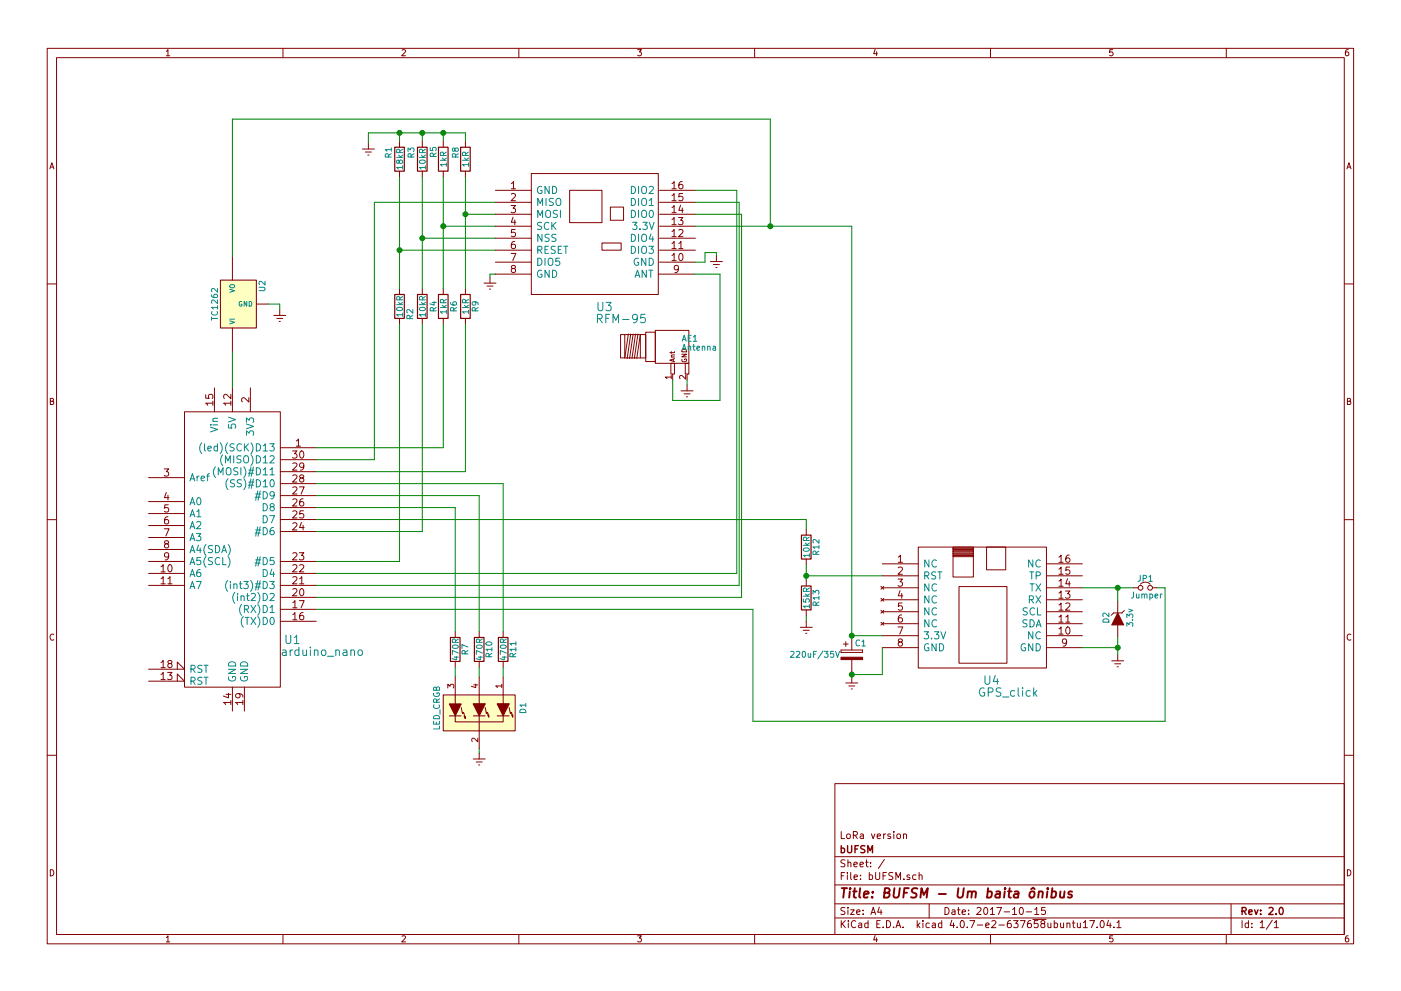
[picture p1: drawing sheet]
<svg xmlns="http://www.w3.org/2000/svg" width="297mm" height="210mm" viewBox="0 0 297 210" stroke-linecap="round" stroke-linejoin="round" font-family="sans-serif">
<g fill="none" stroke="#840000" stroke-width=".21">
<path d="M10 10.3h277v189.9h-277zM12 12.2h273v186.1h-273zM35.3 10.9l.3-.4v1.3M35.3 11.8h.7M60 10.3v1.9M85.2 10.6l.5-.1 .3 .4-.8 .9h.8M110 10.3v1.9M135.2 10.5h.8l-.4 .5 .3 .1 .1 .2-.1 .4-.2 .1-.5-.1M160 10.3v1.9M185.5 10.5l-.3 .9h.8M185.9 11v.8M210 10.3v1.9"/>
<path d="M235.9 10.5h-.6v.6h.6l.1 .5-.3 .2-.4-.1M260 10.3v1.9M285.9 10.5l-.4 .1-.2 .2-.1 .8 .3 .2 .4-.1 .1-.4-.1-.2-.4-.1-.3 .3M10.6 35.8l.4-1.3 .4 1.3M10.7 35.5h.6M76.8 31.6h2.6M77.5 32.3h1.2M78 32.9h.2M78.1 30.3v1.3M84.7 30v1.2M84.7 36.3v1.3M89.5 30v1.2"/>
<path d="M89.5 36.3v1.3M94 30v1.2M94 36.3v1.3M98.7 30v1.2M98.7 36.3v1.3M108.4 39l.5-.5v1.6M112.6 36.8h27v25.7h-27zM142.5 39l.4-.5v1.6M144.7 38.5l-.5 .1a.99 .99 0 0 0 0 1.5l.5-.2 .1-.5-.3-.3h-.3l-.3 .3M285.6 35.8l.4-1.3 .4 1.3M285.7 35.5h.6M46.7 59.4h7.7v10.2h-7.7z"/>
<path d="M49.3 54.4v5M103.9 58.8v1.3M105 40.4h7.6M105 42.9h7.6M105 45.5h7.6M105 48h7.6M105 50.5h7.6M105 53.1h7.6M105 55.6h7.6M105 58.2h7.6M108.4 43.6h.9l-.5 .6 .5 .3-.1 .5-.2 .1-.6-.1M108.4 53.8h1l-.7 1.5"/>
<path d="M108.4 41.2l.6-.1 .3 .4-.9 1.1h.9M108.4 40.1h.9M108.7 57l-.3-.3 .1-.2 .2-.2 .4 .1 .2 .2-.1 .2-.6 .2-.2 .2v.4l.3 .2h.3l.3-.2v-.4l-.3-.2M108.8 46.1l-.4 1.1h1M109.1 51.2l-.4 .1a.99 .99 0 0 0 0 1.5l.5-.2 .1-.5-.3-.3h-.3l-.3 .3M109.1 46.7v1M109.2 48.7h-.7l-.1 .7 .2-.1h.5l.2 .6-.3 .3-.6-.1M120.8 40.4h6.8v6.8h-6.8zM127.6 51.6h4.1v1.5h-4.1zM129.4 43.9h2.8v2.8h-2.8zM139.6 58.2h7.6M139.8 40.4h7.6"/>
<path d="M139.8 42.9h7.6M139.8 45.5h7.6M139.8 48h7.6M139.8 50.5h7.6M139.8 53.1h7.6M139.8 55.6h7.6M142.5 54.2l.4-.4v1.5M142.5 51.7l.4-.5v1.6M142.5 49.1l.4-.4v1.5M142.5 46.6l.4-.5v1.6M142.5 44l.4-.4v1.5M142.5 41.5l.4-.4v1.5"/>
<path d="M142.5 40.1h.9M142.5 55.3h.9M142.5 52.8h.9M142.5 50.2h.9M142.5 47.7h.9M142.5 45.1h.9M142.5 42.6h.9M143.8 57l-.3 .2h-.2l-.3-.2v-.5l.5-.2a.96 .96 0 0 1-.1 1.5h-.3M143.9 46.1h.9l-.5 .6 .5 .3-.1 .5-.2 .2-.6-.2M143.9 51.7l.5-.5v1.6M143.9 48.8l.6-.1 .3 .4-.9 1.1h.9M143.9 52.8h.9"/>
<path d="M144.1 53.9l.2-.1a.81 .81 0 0 1 .5 .7 .81 .81 0 0 1-.5 .8l-.2-.2-.2-.4zM144.3 43.5l-.4 1.1h1M144.7 44.1v1M144.7 41.1h-.7l-.1 .7 .2-.1h.6l.1 .6-.3 .3-.6-.2M150.6 55.5h2.6M151.3 56.1h1.2M151.8 56.8h.2M151.9 54.2v1.3M10 60.2h2M49.3 69.6v5.1M54.4 64.5h2.5M58 66.9h2.6"/>
<path d="M58.7 67.6h1.2M59.2 68.2h.2M59.3 65.7v1.2M84.7 61.2v1.3M84.7 67.6v1.2M89.5 61.2v1.3M89.5 67.6v1.2M94 61.2v1.3M94 67.6v1.2M98.7 61.2v1.3M98.7 67.6v1.2M102.6 60.1h2.6"/>
<path d="M103.3 60.7h1.2M103.8 61.3h.2M131.6 71h5.3v4.9h-5.3zM133.2 70.9l-.7 5v-4.9M133.7 70.9l-.7 5.2M134.2 70.9l-.7 5.2M134.7 70.9l-.7 5.2M135.3 70.9l-.8 5.2M135.8 75.9v-4.9l-.8 5.1M136.9 70.5h2v6.2h-2zM138.9 70.1h7.1v7h-7.1zM142.2 77.1h.8v2.3h-.8z"/>
<path d="M142.3 79.6v.8M142.3 75.7h.7M142.3 74.6v.4M142.6 79.4v1.2M142.7 76.2v.5M143 76.1l-1 .3 1 .4M143 75.3l-.6 .1v.3M143 74.6l-.1 .2h-.9M144.6 75.2h1l-1 .5h1M144.6 76.2a.45 .45 0 0 0 .5 .6 .45 .45 0 0 0 .4-.6h-.4v.1M144.7 74.2a.53 .53 0 0 1 .6-.1 .53 .53 0 0 1 .3 .5h-1zM145.3 77.1h.7v2.3h-.7z"/>
<path d="M145.4 79.6v.8l-1-.8-.3 .3 .1 .5M145.7 79.4v1.2M285 60.2h2M10.7 85.1h.5l.1-.5-.6-.1v1.3h.5l.2-.4-.3-.3M34.8 99.5h1l-.5 .6 .5 .2-.1 .6-.2 .1-.7-.1M39.1 87.4h20.3v58.4h-20.3zM43.6 83.7v.8l.7 .1-.1-.3 .1-.5 .6-.1 .2 .3-.1 .6M45.1 85.5h-1.5l.4 .5M45.1 85.1v.9M45.5 82.3v5.1M48.9 85.5h-1.5l.5 .5M48.9 83.7v.9l-1-.9-.5 .3 .2 .6"/>
<path d="M48.9 85.1v.9M49.3 82.3v5.1M52.8 84.4v.9l-1.1-.9-.5 .3 .2 .6M53.1 82.3v5.1M59.4 95h7.7M59.4 97.5h7.7M62 95.7h1l-.5 .6 .5 .2-.1 .5-.2 .2-.7-.2M62.1 98.4l.6-.2 .3 .4-1 1.1h1M62.8 93.6l.5-.5v1.6M62.8 94.7h.9M63.7 95.8l.2-.1a.81 .81 0 0 1 .5 .7 .81 .81 0 0 1-.5 .8l-.2-.2-.2-.4zM64.4 98.9l-.3 .3h-.3l-.3-.3 .1-.5 .5-.2a.96 .96 0 0 1-.1 1.5h-.3"/>
<path d="M142.3 80h-1.3l.4 .4M144.4 82.9h2.5M145 83.6h1.3M145.5 84.2h.3M145.7 81.7v1.2M285.7 85.1h.5l.1-.5-.6-.1v1.3h.5l.2-.4-.3-.3M10 110.3h2M31.5 101.3h7.6M31.5 106.4h7.6M31.5 109h7.6M31.5 111.5h7.6M31.5 114h7.6"/>
<path d="M31.5 116.6h7.6M31.5 119.1h7.6M34.8 112.2h1l-.6 1.5M35.2 115.4l-.3-.3 .1-.2 .2-.2 .4 .1 .2 .2-.1 .2-.7 .3-.1 .2v.3l.3 .3h.3l.3-.3v-.3l-.3-.3M35.3 104.5l-.4 1.1h.9M35.6 109.6l-.4 .1a.99 .99 0 0 0 0 1.5l.5-.2 .1-.5-.3-.3h-.3l-.3 .3M35.6 105.1v1M35.7 107.1h-.7l-.1 .7 .2-.1 .5 .1 .2 .6-.3 .2-.6-.1M35.7 120l.3-.2a.81 .81 0 0 1 .5 .8 .81 .81 0 0 1-.5 .7l-.3-.1-.1-.5zM35.8 117.9l-.3 .3h-.3l-.3-.3 .1-.5 .5-.1a.96 .96 0 0 1-.2 1.5h-.3M59.4 110.2h7.7M59.4 119.1h7.7"/>
<path d="M59.4 112.8h7.7M59.4 107.7h7.7M59.4 105.2h7.7M59.4 102.6h7.7M59.4 100.1h7.7M62.1 120l.6-.2 .3 .4-1 1.1h1M62.1 117.4l.6-.1 .3 .4-1 1.1h1M62.1 111.1l.6-.2 .3 .4-1 1.1h1M62.1 108.5l.6-.1 .3 .4-1 1.1h1M62.1 106l.6-.2 .3 .5-1 1.1h1M62.1 103.4l.6-.1 .3 .4-1 1.1h1M62.1 100.9l.6-.1 .3 .4-1 1.1h1"/>
<path d="M63.5 117.3h.9l-.5 .6 .5 .2-.1 .5-.2 .2-.6-.2M63.5 103.3h1l-.7 1.5M63.5 120l.6-.2 .3 .4-.9 1.1h.9M63.8 101.4l-.3-.3 .1-.2 .2-.1h.5l.1 .3-.1 .2-.6 .2-.2 .2v.3l.3 .3h.3l.3-.3v-.3l-.3-.3M63.9 110.8l-.4 1.1h1M64.3 105.8l-.5 .1a.99 .99 0 0 0 0 1.5l.5-.2 .1-.5-.3-.3h-.3l-.3 .3M64.3 111.4v1M64.3 108.4h-.7l-.1 .7 .3-.1h.5l.1 .6-.3 .3-.6-.2M170.9 112.3v1.2M170.9 118.6v1.3M187.1 119.6h7.6M190.4 118.2l.5-.4v1.5"/>
<path d="M190.4 119.3h.9M194.7 116.1h27.2v25.6h-27.2zM202.1 117.9h4.3v.2h-4.3zM202.1 117.3h4.3v.3h-4.3zM202.1 116.8h4.3v.3h-4.3zM202.1 116.3h4.3v.3h-4.3zM202.1 116.1h4.3v6.3h-4.3zM209.2 116.1h4v4.8h-4zM221.9 119.6h7.6M224.5 118.2l.5-.4v1.5M224.5 119.3h.9M226.7 117.8l-.4 .1a.99 .99 0 0 0 0 1.4l.5-.2v-.5l-.3-.2h-.2l-.3 .2"/>
<path d="M285 110.3h2M11.4 134.6a.58 .58 0 0 0-.8 .6 .58 .58 0 0 0 .8 .5M31.5 121.7h7.6M31.5 124.2h7.6M34.1 120.2l.5-.4v1.5M34.1 122.8l.5-.5v1.6M34.1 121.3h.9M34.1 123.9h.9M35.6 122.8l.4-.5v1.6M35.6 123.9h.9M59.4 121.7h7.7M59.4 126.7h7.7"/>
<path d="M59.4 124.2h7.7M59.4 131.8h7.7M59.4 129.3h7.7M62.1 125l.6-.1 .3 .4-1 1.1h1M62.1 122.5l.6-.2 .3 .5-1 1.1h1M62.1 130.4l.4-.4v1.5M62.1 127.9l.4-.5v1.6M62.1 131.5h.9M62.1 129h.9M63.5 127.4h1l-.7 1.6M63.5 122.8l.5-.5v1.6M63.5 123.9h.9"/>
<path d="M63.7 125l.2-.1a.81 .81 0 0 1 .5 .7 .81 .81 0 0 1-.5 .8l-.2-.1-.2-.5zM64.3 130h-.5a.99 .99 0 0 0 0 1.5l.5-.2 .1-.5-.3-.2h-.3l-.3 .2M96.5 134v1.2M101.6 134v1.2M106.7 134v1.2M169.7 133.1h2.5M170.3 133.7h1.3M170.8 134.4h.3M170.9 123.1v1.2M170.9 129.4v1.3M170.9 131.8v1.3M178.3 137.9v.5z"/>
<path d="M178.3 138.4h4.6zM178.3 137.9h4.6zM178.8 136.6h1M179.3 136.1v1.1M180.6 135.1v2.8M180.6 139.9v2.8M182.9 137.9v.5zM186.8 124.4l.6 .6M186.8 126.9l.6 .7M186.8 129.5l.6 .6M186.8 132l.6 .6M187.1 122.2h7.6"/>
<path d="M187.1 124.7h7.6M187.1 127.2h7.6M187.1 129.8h7.6M187.1 132.3h7.6M187.1 134.9h7.6M187.1 137.4h7.6M187.4 124.4l-.6 .6M187.4 126.9l-.6 .7M187.4 129.5l-.6 .6M187.4 132l-.6 .6M190.4 122.9h.9l-.5 .5 .5 .3v.5l-.3 .2-.6-.2M190.4 133h1l-.6 1.5"/>
<path d="M190.4 120.5l.6-.2 .3 .4-.9 1.1h.9M190.8 136.2l-.4-.3 .1-.2 .3-.1h.4l.1 .3v.2l-.7 .2-.2 .2v.3l.4 .3h.2l.3-.3v-.3l-.3-.3M190.8 125.3l-.4 1.1h1M191.2 130.5l-.4 .1a.99 .99 0 0 0 0 1.4l.5-.2v-.5l-.3-.2h-.2l-.4 .2M191.2 125.9v1M191.3 127.9h-.8l-.1 .8 .3-.2 .5 .1 .1 .6-.3 .3-.6-.2M203.3 124.5h10.2v16.2h-10.2zM221.9 122.2h7.6M221.9 124.7h7.6M221.9 127.2h7.6M221.9 129.8h7.6M221.9 132.3h7.6"/>
<path d="M221.9 134.9h7.6M221.9 137.4h7.6M224.5 133.4l.5-.4v1.5M224.5 130.9l.5-.4v1.5M224.5 128.4l.5-.5v1.6M224.5 125.8l.5-.4v1.5M224.5 123.3l.5-.4v1.5M224.5 120.7l.5-.4v1.5M224.5 134.5h.9M224.5 132h.9M224.5 129.5h.9M224.5 126.9h.9"/>
<path d="M224.5 124.4h.9M224.5 121.8h.9M225.9 125.4h.9l-.5 .6 .5 .3v.5l-.3 .1-.6-.1M226 130.9l.4-.4v1.5M226 128.1l.5-.2 .3 .5-.9 1.1h.9M226 132h.8M226.1 133.2l.2-.2a.81 .81 0 0 1 .6 .8 .81 .81 0 0 1-.6 .7l-.2-.1-.1-.4zM226.1 136.2l-.3 .3h-.2l-.4-.3 .1-.5 .5-.1a.96 .96 0 0 1-.1 1.5h-.3M226.3 122.8l-.3 1.1h.9M226.7 123.4v1M226.8 120.3h-.8v.8l.2-.2 .5 .1 .1 .6-.3 .2-.5-.1M237 127.5v2.5"/>
<path d="M237 132.6v2.5M237 138.9v1.3M238.4 129.5l-.5 .5h-1.8l-.5 .6M240.3 124.7h1M241.8 123.9a1.41 1.41 0 0 1 2 0M244.3 124.7h1.1M286.4 134.6a.58 .58 0 0 0-.8 .6 .58 .58 0 0 0 .8 .5M31.5 144.5h7.6l-1.5-1.5v1.5M31.5 142h7.6l-1.5-1.5v1.5M34.1 143.1l.5-.4v1.5M34.1 140.6l.5-.5v1.6M34.1 144.2h.9"/>
<path d="M34.1 141.7h.9M35.5 142.7h1l-.5 .6 .5 .2-.1 .5-.2 .2-.7-.2M35.9 140.8l-.3-.3 .1-.2 .2-.2 .4 .1 .2 .2-.1 .2-.7 .3-.1 .2v.3l.3 .3h.3l.3-.3v-.3l-.3-.3M47.9 147.3h1M48.4 147.1v1l-1.1-.4M48.9 149h-1.5l.5 .5M48.9 148.6v.9M49.3 145.8v5.1M50.6 147.2l.3 .3v.2l-.3 .4-.5-.1-.1-.5a.96 .96 0 0 1 1.5 .1v.3M51.5 149h-1.5l.4 .5M51.5 148.6v.9M51.8 145.8v5.1"/>
<path d="M94 147.4h15.2v7.7h-15.2zM94.9 146v-.8l.5 .4 .1-.4h.6l.1 .2-.1 .6M95.2 151.9h2.6M96.5 151.9v1.3h10.2v-1.3M96.5 140.3v1.3M96.5 143.6v5.7M97.8 150.1l.2 1.3 .3-.3 .3 1M98.4 152l.3 .5v-.5M100.3 149.3h2.6zM100.3 151.9h2.6M100.4 145.3h.9M100.9 145.1v.8l-1-.3"/>
<path d="M101.3 156.6v.8l-.9-.8-.4 .2 .1 .5M101.6 140.3v1.3M101.6 143.6v5.7M101.6 151.9v7M101.6 159.8v1.2M102.9 149.3h.1M102.9 150.1l.2 1.3 .3-.3 .2 1M103.4 151.6l.2 .5v-.5M105.4 149.3h2.5zM105.4 151.9h2.5M106.4 145.5h-1.3l.4 .4M106.4 145.2v.7"/>
<path d="M106.7 140.3v1.3M106.7 143.6v5.7M107.9 149.3h.1M107.9 150.1l.3 1.3 .3-.3 .2 1M108.5 151.6l.2 .5v-.5M179.3 144.9h2.6M180 145.5h1.2M180.5 146.2h.2M180.6 143.6v1.3M235.7 140.2h2.6M236.3 140.8h1.3M236.9 141.5h.2"/>
<path d="M10 160.2h2M100.3 161h2.6M101 161.7h1.2M101.5 162.3h.2M177 166.3h108v32h-108zM178.4 176.4v1.5h.7M179.6 177.1l.2-.2 .4 .2 .1 .5-.1 .2-.4 .1-.2-.1zM180.9 177.2l.7-.1 .2-.2-.1-.3-.2-.2h-.6v1.5M181.3 177.2l.5 .7M182.4 177h.6l.1 .9M183.1 177.3l-.8 .3 .3 .3 .5-.1M184.8 176.9l.3 1 .4-1"/>
<path d="M186 177.4l.7-.1-.1-.3-.4-.1-.2 .2 .1 .7h.5M187.4 176.9v1M187.8 176.9l-.4 .3M188.8 177l-.4-.1-.2 .2 .1 .3 .5 .1v.3h-.6M189.5 176.4v.2M189.5 176.9v1M190.2 177.1l.2-.2 .5 .2v.5l-.1 .2-.4 .1-.2-.1zM191.6 177.1l.2-.2 .4 .1v.9M191.6 176.9v1M285 160.2h2M10.7 184.5a.65 .65 0 0 1 .7 .7 .65 .65 0 0 1-.7 .6zM35.3 198.9l.3-.4v1.3"/>
<path d="M35.3 199.8h.7M60 198.3v1.9M85.2 198.6l.5-.1 .3 .4-.8 .9h.8M110 198.3v1.9M135.2 198.5h.8l-.4 .5 .3 .1 .1 .2-.1 .4-.2 .1-.5-.1M160 198.3v1.9M177 194.8h108M177 191.8h108M177 187.8h108M177 181.8h108M178.4 195.3v1.5M178.4 185.8h.5"/>
<path d="M178.6 196l.6 .8M179.1 185.1h-.7v1.5M179.1 192.6l-.5-.1-.3 .3 .1 .3 .7 .4v.4l-.2 .1-.6-.1M179.1 182.5l-.5-.1-.3 .3 .1 .3 .7 .4v.4l-.2 .1-.6-.1M179.2 195.3l-.8 .9M179.7 185.1v.2M179.7 185.6v1M179.8 192.5v.2M179.8 183.1l.2-.2 .4 .1v.9M179.8 182.4v1.5M179.8 193v1M179.9 195.3v.2"/>
<path d="M179.9 195.8v1M180.3 193h.8l-.8 1h.8M180.4 185.1v1.3l.2 .2M181.1 183.4l.7-.1-.1-.3-.4-.1-.2 .2v.7h.6M181.1 186.1l.7-.1-.1-.3-.4-.1-.2 .2 .1 .7h.5M181.4 195.5a.71 .71 0 0 0-1 .5 .71 .71 0 0 0 .8 .8l.2-.1M181.6 193.5l.7-.1v-.3l-.4-.1-.3 .2 .1 .7h.6M182.1 195.9h.6v.9M182.3 183.4l.8-.1-.1-.3-.4-.1-.3 .2 .1 .7h.6M182.4 186.5v.1M182.4 185.7v.1M182.7 196.2l-.7 .3 .2 .3 .5-.1"/>
<path d="M183 193.9v.1M183 193.1v.1M183.5 182.9h.6M183.7 182.4v1.3l.4 .2M184 195.9l-.4-.1-.3 .3 .1 .6 .2 .1 .4-.1M184 195.3v1.5M184.3 185.7l.4-.1 .3 .3-.1 .6h-.6M184.3 185.1v1.5M184.6 183.8v.1M184.6 183v.1M184.7 194l.4-1.5 .5 1.5M184.8 193.6h.7"/>
<path d="M185.5 198.5l-.3 .9h.8M185.6 185.1v1.2l.3 .3h.3l.3-.3v-1.2M185.9 199v.8M185.9 196h.5M186.4 192.5l-.3 1h.9M186.6 195.3h-.7v1.5h.7M186.8 193v1M187.2 185.8h.5M187.2 196.7v.1M187.5 182.3l-1.3 2M187.9 185.1h-.7v1.5M188 195.3a.76 .76 0 0 1 .8 .8 .76 .76 0 0 1-.8 .7z"/>
<path d="M189.3 185.2l-.6-.1-.3 .3 .1 .3 .7 .3v.5l-.2 .1-.6-.1M189.5 196.7v.1M189.9 186.6v-1.5l.5 1.1 .5-1.1v1.5M190 196.8l.4-1.5 .6 1.5M190.1 196.4h.7M191.5 196.7v.1M191.6 186.5v.1M192.9 185.7l-.4-.1-.2 .2 .1 .2 .5 .2v.3h-.6M194.2 185.7l-.4-.1-.3 .3 .1 .6 .2 .1 .4-.1M194.5 195.3v1.5M194.6 196.3l.4 .5M194.9 185.7l.2-.1 .4 .1v.9"/>
<path d="M194.9 185.1v1.5M195 195.8l-.5 .6M195.7 195.3v.2M195.7 195.8v1M197 191.8v3M197 195.9l-.4-.1-.3 .3 .1 .6 .2 .1 .4-.1M197.7 195.9h.6v.9M198.3 196.2l-.7 .3 .2 .3 .5-.1M199.7 195.9l-.5-.1-.2 .3v.6l.2 .1 .5-.1M199.7 195.3v1.5M200.4 192.5a.76 .76 0 0 1 .8 .8 .76 .76 0 0 1-.8 .7zM201.8 195.2l-.4 1.1h1"/>
<path d="M201.9 193.1h.5l.1 .9M202.2 195.8v1M202.5 193.4l-.7 .3 .2 .3 .5-.1M202.9 196.7v.1M203 193h.6M203.2 192.5v1.3l.4 .2M203.8 195.4l.1-.1a.8 .8 0 0 1 .6 .8 .8 .8 0 0 1-.6 .7 .97 .97 0 0 1-.1-1.4zM204 193.5l.7-.1-.1-.3-.4-.1-.2 .2 .1 .7h.5M205.1 196.7v.1M205.4 193.9v.1M205.4 193.1v.1M205.6 195.3h1.1l-.7 1.5"/>
<path d="M207.1 192.7l.6-.2 .3 .5-.9 1h.9M207.2 196.3h1.2M208.7 192.7l.2-.2a.8 .8 0 0 1 .5 .8 .8 .8 0 0 1-.5 .7l-.3-.5zM209 196.3l.7-.1v-.3l-.5-.1-.2 .2 .1 .7h.6M210 193l.4-.5v1.5M210 194h.8M210 198.3v1.9M210.3 195.5l.6-.2 .3 .5-1 1h1M211.3 192.5h1l-.6 1.5M211.8 196.3h1.1M212.9 193.5h1.1M214.3 195.3l-.5 .1a1.11 1.11 0 0 0-.1 1.3l.4 .1 .3-.1v-.5l-.3-.3-.4 .1-.1 .2"/>
<path d="M214.7 193l.4-.5v1.5M214.7 194h.8M214.9 195.3h.9l-.5 .6 .5 .1v.7l-.2 .1-.7-.1M216.3 192.7l.2-.2a.8 .8 0 0 1 .5 .8 .8 .8 0 0 1-.5 .7l-.4-.5zM216.3 195.3h1l-.6 1.5M217.6 193.5h1.1M218.5 195.3l-.4 .1a1.11 1.11 0 0 0-.1 1.3l.4 .1 .2-.1 .1-.5-.3-.3-.4 .1-.2 .2M219 195.1h2.8M219.4 193l.4-.5v1.5M219.4 194h.8M220 195.3h-.7v.7h.7l.1 .2-.1 .5-.2 .1-.5-.1M221 196l-.3-.3 .1-.2 .2-.2 .4 .1 .1 .2v.2l-.5 .2-.3 .3 .1 .4 .2 .1h.3l.2-.3v-.2l-.2-.3"/>
<path d="M221.6 192.5h-.7l-.1 .7h.7l.2 .2-.1 .5-.2 .1-.6-.1M222.2 195.8v.9l.4 .1 .2-.1M222.8 195.8v1M223.5 195.9l.5-.1 .2 .3-.1 .6h-.6M223.5 195.3v1.5M224.9 195.8v.9l.4 .1 .2-.1M225.5 195.8v1M226.2 196l.2-.2 .4 .1v.9M226.2 195.8v1M227.4 195.8h.5M227.6 195.3v1.3l.3 .2M228.4 195.8l.1 .9 .4 .1 .2-.1"/>
<path d="M229.1 195.8v1M229.7 195.8l.4-.5v1.5M229.7 196.8h.9M231 195.3h1.1l-.7 1.5M232.6 196.7v.1M233.4 195.5l.2-.2a.8 .8 0 0 1 .5 .8 .8 .8 0 0 1-.5 .7l-.4-.5zM235 195.2l-.3 1.1h.9M235.4 195.8v1M235.9 198.5h-.6v.7l.6-.1 .1 .5-.3 .2-.4-.1M236.2 196.7v.1M236.8 195.8l.4-.5v1.5M236.8 196.8h.9"/>
<path d="M260 198.3v1.9M261 191.8v6.5M263.3 195.3v1.5M264.7 195.9l-.4-.1-.3 .3 .1 .6 .2 .1 .4-.1M264.7 195.3v1.5M265.4 196.7v.1M265.4 195.9v.1M267.2 195.8l.4-.5v1.5M267.2 196.8h.8M269.7 195.2l-1.2 2M270.2 195.8l.4-.5v1.5M270.2 196.8h.8"/>
<path d="M285.7 184.5a.65 .65 0 0 1 .7 .7 .65 .65 0 0 1-.7 .6zM285.9 198.5l-.4 .1-.2 .3-.1 .7 .3 .2 .4-.1 .1-.4-.1-.2-.4-.1-.3 .3"/>
<circle cx="241.8" cy="124.7" r=".51"/>
<circle cx="243.8" cy="124.7" r=".51"/>
</g>
<g fill="none" stroke="#840000" stroke-width=".3">
<path d="M178.4 179.4v1.5M179.7 179.4v1.2l.3 .3h.3l.3-.3v-1.2M182 179.4h-.7v1.5M183.4 179.5l-.6-.1-.3 .3 .1 .3 .7 .4v.4l-.2 .1-.6-.1M178.4 180l.4-.1 .3 .3-.2 .6h-.5M181.3 180.1h.5M184 180.9v-1.5l.5 1.1 .5-1.1v1.5M263.3 193.3l.8-.1 .1-.2-.1-.3-.2-.2h-.6v1.5M263.7 193.3l.5 .7M264.8 193.5l.7-.1-.1-.3-.4-.1-.2 .2v.7h.6M266 193l.3 1 .4-1M267.3 193.9v.1"/>
<path d="M267.3 193.1v.1M269.1 192.7l.5-.2 .3 .5-.9 1h.9M270.6 193.9v.1M271.3 192.7l.3-.2a.8 .8 0 0 1 .5 .8 .8 .8 0 0 1-.5 .7l-.4-.5z"/>
</g>
<g fill="none" stroke="#840000" stroke-width=".41">
<path d="M178.5 188.4h1.1M179 188.4l-.2 2M180.2 189.1l-.2 1.3M180.3 188.4l-.1 .2 .2-.1-.1-.1-.1 .2M180.9 189.1h.7M181.2 188.4l-.2 1.8 .1 .1 .4 .1M182.4 188.4l-.2 1.8 .2 .2M183.2 189.8l.9-.2v-.4l-.6-.1-.3 .3v.9h.7M184.9 190.3v.1M185.1 189.2l-.1 .2-.1-.1 .2-.1-.1 .2M187.5 189.4l.9-.1a.46 .46 0 0 0 .2-.5 .46 .46 0 0 0-.3-.4h-.7l-.2 2h.8l.2-.1 .2-.5-.4-.4M189.6 188.4l-.2 1.7 .4 .3a.67 .67 0 0 0 .8-.3l.2-1.7"/>
<path d="M191.6 189.4h.7M192.7 188.4h-1l-.2 2M194.5 188.5l-.7-.1-.4 .2v.6l.8 .4 .1 .5-.4 .3-.8-.1M195.1 190.4l.3-2 .5 1.5 .8-1.5-.2 2M199 189.7h1.6M203.2 188.4l-.2 1.7 .4 .3a.67 .67 0 0 0 .7-.3l.2-1.7M205.2 189.3l.3-.2 .5 .1-.1 1.2M205.2 189.1l-.1 1.3M206.1 189.4a.52 .52 0 0 1 .8-.2l-.1 1.2M209.4 189.2l.6-.1 .3 .2-.2 1a.67 .67 0 0 1-.8 0M209.5 188.4l-.2 2M211.2 189.2h.8l-.1 1.2"/>
<path d="M212 189.6l-.7 .1a.4 .4 0 0 0-.3 .3 .4 .4 0 0 0 .3 .4l.6-.1M213 189.1l-.1 1.3M213.1 188.4v.2l.1-.1-.1-.1v.2M213.7 189.1h.8M214.1 188.4l-.2 1.8v.1l.4 .1M215.1 189.2h.8l-.1 1.2M216 189.6l-.8 .1a.4 .4 0 0 0-.3 .3 .4 .4 0 0 0 .3 .4l.6-.1M218.4 189.3l.3-.2 .6 .2v.8l-.4 .3-.6-.1zM218.6 188.6l.4-.3 .4 .3M220.2 189.3l.3-.2 .5 .1v1.2M220.3 189.1l-.2 1.3M222.1 189.1l-.2 1.3"/>
<path d="M222.1 188.4v.2l.1-.1-.1-.1v.2M223 189.2l.6-.1 .3 .2-.2 1a.67 .67 0 0 1-.8 0M223.1 188.4l-.2 2M224.8 189.1v1.2l.4 .1 .4-.1M225.7 189.1l-.1 1.3M227.3 189.2l-.5-.1-.3 .4 .2 .3 .5 .1 .1 .3-.1 .1h-.8"/>
</g>
<g fill="none" stroke="#840000" stroke-width=".25">
<path d="M83.7 31.2h2v5.1h-2zM88.5 31.2h2.1v5.1h-2.1zM93 31.2h2v5.1h-2zM97.7 31.2h2v5.1h-2zM83.7 62.5h2v5.1h-2zM88.5 62.5h2.1v5.1h-2.1zM93 62.5h2v5.1h-2zM97.7 62.5h2v5.1h-2zM169.9 113.5h2.1v5.1h-2.1zM95.5 135.2h2v5.1h-2zM100.6 135.2h2v5.1h-2zM105.7 135.2h2v5.1h-2z"/>
<path d="M169.9 124.3h2.1v5.1h-2.1z"/>
</g>
<g fill="none" stroke="#008484" stroke-width=".21">
<path d="M82.3 33.3v-.6h-.5l-.1 .6h1.3M83 31.7h-1.3l.3 .4M83 32.6l-.7 .4M83 31.4v.7M84.1 33.4h1.3M84.5 32.9l.5 .5M84.6 34.2l.3-.2h.3l.2 .2-.1 .4-.4 .1-.2-.1-.2-.6h-.3v.6l.2 .1 .2-.3M84.8 32.4l-.1-.6-.5-.1-.1 .7h1.3M85.4 35.5h-1.3l.4 .4M85.4 35.2v.7M85.4 32.9l-.5 .4M85.4 31.7l-.6 .4"/>
<path d="M86.5 32.2v-.8l.5 .4 .1-.4h.6l.1 .2-.1 .6M87.2 33.3l-.1-.6h-.5l-.1 .6h1.3M87.8 32.6l-.6 .4M88.9 33.4h1.3M89 34.1a.76 .76 0 0 1 1.2 .3 .74 .74 0 0 1-1.3-.1zM89.3 32.9l.5 .5M89.6 32.4l-.1-.6-.5-.1-.1 .7h1.3M90.2 35.5h-1.3l.4 .4M90.2 35.2v.7M90.2 32.9l-.5 .4M90.2 31.7l-.6 .4M91.2 31.3v.6l.6 .1v-.7h.6l.1 .2-.1 .5"/>
<path d="M91.9 33.2l-.1-.6-.5-.1-.1 .7h1.3M92.5 32.5l-.6 .4M93.4 34h1.2M93.8 33.5l.5 .5M94 33v-.6l-.5-.1-.1 .7h1.2M94.6 34.9h-1.2l.3 .4M94.6 34.6v.7M94.6 33.5l-.4 .4M94.6 32.3l-.6 .4M96.4 31.6l.3-.2h.4l.1 .2-.1 .4-.4 .1-.2-.1-.2-.6h-.3v.6l.2 .1 .2-.2M96.6 33.3l-.1-.6h-.5l-.1 .6h1.3M97.2 32.6l-.6 .4"/>
<path d="M98.1 34h1.2M98.5 33.5l.5 .5M98.7 33v-.6l-.5-.1-.1 .7h1.2M99.3 34.9h-1.2l.3 .4M99.3 34.6v.7M99.3 33.5l-.4 .4M99.3 32.3l-.6 .4M114.8 39.6a.71 .71 0 0 0-.9 .7 .71 .71 0 0 0 .9 .7l.1-.6h-.3M116.4 39.5v1.6l-.9-1.6v1.6M117.1 39.5a.77 .77 0 0 1 .9 .8 .77 .77 0 0 1-.9 .8zM133.9 39.5a.77 .77 0 0 1 .9 .8 .77 .77 0 0 1-.9 .8zM135.4 39.5v1.6"/>
<path d="M136.3 39.6a.5 .5 0 0 1 .5 0 .5 .5 0 0 1 .3 .5l-.1 .8-.3 .2a.53 .53 0 0 1-.7-.5v-.5zM137.6 39.7l.6-.2 .3 .5-.9 1.1h.9M56.2 59.7v.8l-.9-.8-.4 .2 .1 .5M114 43.6v-1.5l.5 1.1 .5-1.1v1.5M114 46.1v-1.5l.5 1.1 .5-1.1v1.5M114 53.1l.8-.1 .1-.2-.1-.4-.2-.2h-.6v1.6M114 54.8a.77 .77 0 0 1 .9 .7 .77 .77 0 0 1-.9 .8zM114.4 53.1l.5 .7M114.8 47.2h-.6l-.2 .1v.4l.7 .3 .1 .4-.3 .3-.6-.1M114.8 57.4a.71 .71 0 0 0-.9 .7 .71 .71 0 0 0 .9 .7l.1-.6h-.3M114.9 49.7v1.5l-.9-1.5v1.5M115.5 53h.6"/>
<path d="M115.5 54.8v1.5M115.8 44.9a.5 .5 0 0 1 .6-.3 .5 .5 0 0 1 .3 .5v.8l-.3 .2a.53 .53 0 0 1-.7-.5zM115.8 42.1v1.5M116.3 52.2h-.8v1.6h.8M116.3 55a.5 .5 0 0 1 .6-.2 .5 .5 0 0 1 .3 .5v.8l-.3 .2a.53 .53 0 0 1-.7-.5zM116.4 47.3a.72 .72 0 0 0-1.1 .5 .72 .72 0 0 0 .8 .9l.3-.2M116.4 49.8l-.6-.1-.2 .2v.4l.7 .3 .1 .3-.3 .3-.6-.1M116.4 57.3v1.5l-.9-1.5v1.5M117 47.2v1.5M117.1 57.3a.77 .77 0 0 1 .9 .8 .77 .77 0 0 1-.9 .7zM117.2 47.8l.7 .9M117.3 42.2l-.6-.1-.3 .3 .2 .3 .6 .3v.5l-.2 .1-.6-.1"/>
<path d="M117.7 52.3l-.6-.1-.2 .2v.4l.7 .3 .1 .4-.3 .3-.6-.1M117.9 49.8l-.6-.1-.2 .2v.4l.6 .3 .2 .3-.3 .3-.6-.1M117.9 47.2l-.9 .8M118 42.3a.5 .5 0 0 1 .5-.2 .5 .5 0 0 1 .4 .5l-.1 .8-.3 .2a.53 .53 0 0 1-.6-.5zM118.2 44.7l-.6-.1-.2 .2v.4l.6 .3 .2 .4-.3 .2h-.6M118.4 53h.5M118.6 54.8h-.7l-.1 .7 .2-.1h.5l.2 .6-.3 .3-.6-.1M118.8 44.6v1.5M119.1 52.2h-.7v1.6h.7M119.5 52.2h.9M120 52.2v1.6M133.9 52.2a.77 .77 0 0 1 .9 .8 .77 .77 0 0 1-.9 .8z"/>
<path d="M133.9 49.7a.77 .77 0 0 1 .9 .8 .77 .77 0 0 1-.9 .7zM133.9 44.6a.77 .77 0 0 1 .9 .8 .77 .77 0 0 1-.9 .7zM133.9 42.1a.77 .77 0 0 1 .9 .7 .77 .77 0 0 1-.9 .8zM134.1 47.2h1l-.6 .5 .6 .3-.1 .5-.3 .2-.6-.2M134.6 58.8l.6-1.5 .5 1.5M134.8 58.4h.7M135.3 54.9a.71 .71 0 0 0-.9 .6 .71 .71 0 0 0 .9 .7l.1-.6h-.3M135.4 42.1v1.5M135.4 44.6v1.5M135.4 49.7v1.5M135.4 52.2v1.6M135.7 48.5v.2"/>
<path d="M136.1 52.5a.5 .5 0 0 1 .6-.3 .5 .5 0 0 1 .4 .6l-.1 .8-.3 .2a.53 .53 0 0 1-.7-.5zM136.1 49.9a.5 .5 0 0 1 .6-.2 .5 .5 0 0 1 .4 .5l-.1 .8-.3 .2a.53 .53 0 0 1-.7-.5zM136.1 44.9a.5 .5 0 0 1 .6-.3 .5 .5 0 0 1 .4 .5l-.1 .8-.3 .2a.53 .53 0 0 1-.7-.5zM136.1 42.3a.5 .5 0 0 1 .6-.2 .5 .5 0 0 1 .4 .5l-.1 .8-.3 .2a.53 .53 0 0 1-.7-.5zM136.3 47.2h.9l-.5 .5 .5 .3v.5l-.3 .2-.6-.2M136.9 54.8v1.5l-.9-1.5v1.5M137 57.3v1.5l-.9-1.5v1.5M137.5 57.3h.9M137.6 52.2h.9l-.5 .6 .5 .3v.5l-.3 .2-.6-.2M137.6 54.8a.77 .77 0 0 1 .9 .7 .77 .77 0 0 1-.9 .8zM137.6 42.5l.5-.4v1.5M137.6 43.6h.9"/>
<path d="M137.7 47.2l.5 1.5 .5-1.5M137.9 44.7l.1-.1a.81 .81 0 0 1 .6 .8 .81 .81 0 0 1-.6 .7 .98 .98 0 0 1-.1-1.4zM138 57.3v1.5M138 49.6l-.4 1.1h1M138.4 50.2v1M44.9 62.6v.3l.3 .2h.7l.2-.2-.1-.4-.6 .1-.1 .3 .3 .2M44.9 67.2v.7M44.9 67.6h1.2M45 66.1a.56 .56 0 0 0 .5 .8 .56 .56 0 0 0 .5-.8M46.1 65.2h-1.2l.3 .4M46.1 63.6v.8l-.9-.8-.3 .3 .1 .5M46.1 61.2v.8l-.9-.8-.3 .2 .1 .5"/>
<path d="M46.1 64.9v.7M48.7 68.1l1 .3-1 .3M48.7 61.4l1 .3-1 .3M48.7 67.7h1M48.8 60.5l.8-.1 .1 .4-.3 .3-.5-.1-.2-.2zM51.3 64a.45 .45 0 0 0-.6 .5 .45 .45 0 0 0 .6 .4v-.4h-.2M52.3 64v1l-.5-1v1M52.8 64a.51 .51 0 0 1 .6 .5 .51 .51 0 0 1-.6 .5zM54.9 61h1l.3 .2v.2l-.3 .3h-1M84.1 64.6h1.3M84.2 65.4a.76 .76 0 0 1 1.2 .2 .74 .74 0 0 1-1.3-.1zM84.5 64.2l.5 .4"/>
<path d="M84.8 63.6l-.1-.6h-.5l-.1 .6h1.3M85.4 66.8h-1.3l.4 .3M85.4 66.4v.7M85.4 64.2l-.5 .3M85.4 62.9l-.6 .4M86.9 67.6l-.1-.6-.4-.1-.1 .7h1.2M87.5 65.7v.8l-.9-.8-.3 .2 .1 .5M87.5 66.9l-.6 .4M88.9 64.6h1.3M89 65.4a.76 .76 0 0 1 1.2 .2 .74 .74 0 0 1-1.3-.1zM89.3 64.2l.5 .4M89.6 63.6l-.1-.6h-.5l-.1 .6h1.3"/>
<path d="M90.2 66.8h-1.3l.4 .3M90.2 66.4v.7M90.2 64.2l-.5 .3M90.2 62.9l-.6 .4M91.6 64.2h.9M91.9 66l-.1-.7h-.5l-.1 .7h1.3M92 64v.7l-.9-.2M92.5 65.2l-.6 .5M93.4 65.2h1.2M93.8 64.8l.5 .4M94 64.2v-.6h-.5l-.1 .6h1.2M94.6 66.2h-1.2l.3 .3"/>
<path d="M94.6 65.8v.7M94.6 64.8l-.4 .3M94.6 63.5l-.6 .4M95.5 64.2l.1 .3 .2 .2h.7l.3-.2-.1-.4-.6 .1-.1 .3 .2 .2M96.2 66l-.1-.7h-.5l-.1 .7h1.3M96.8 65.2l-.6 .5M98.1 65.2h1.2M98.5 64.8l.5 .4M98.7 64.2v-.6h-.5l-.1 .6h1.2M99.3 66.2h-1.2l.3 .3M99.3 65.8v.7M99.3 64.8l-.4 .3"/>
<path d="M99.3 63.5l-.6 .4M100.6 64l.3 .3-.1 .3-.6 .1-.1-.4 .2-.3 .8 .1 .3 .3v.2M100.8 66l-.1-.7h-.5l-.1 .7h1.3M101.4 65.2l-.6 .5M126.7 67.6l.8-.1 .2-.2-.1-.5-.3-.1h-.6v1.8M126.8 64.2v1.4l.3 .3h.4l.3-.3v-1.4M127.1 67.6l.6 .9M128.4 67.5h.6M128.5 64.2h1.1l-.6 .6 .5 .2v.8l-.3 .1h-.5l-.2-.1M129.3 66.7h-.9v1.8M130 68.5v-1.8l.6 1.3 .5-1.3v1.8M132 67.8h1.3"/>
<path d="M135.1 67.5l-.3 .3-.5-.1-.2-.2v-.5l.2-.2 .5-.1 .3 .1a1.19 1.19 0 0 1-.5 1.7h-.3M136.8 66.7h-.9l-.1 .8 .3-.1 .6 .1 .1 .2v.6l-.3 .2h-.4l-.3-.2M144.7 72.4l.4-1.3 .4 1.3M144.7 74.3l.4-1.3 .4 1.3M144.8 72h.6M144.8 73.9h.6M145.9 73.6l.2-.1h.3l.1 .8M145.9 71.7h.5M145.9 73.5v.8M146.5 71.1h-.6v1.3h.6M146.9 73.5h.5M147 71.5l.4-.4v1.3"/>
<path d="M147 72.4h.7M147.1 73v1.1l.3 .2M147.8 73.9l.5-.1v-.3h-.4l-.1 .1v.6h.5M148.9 73.6l.2-.1h.3v.8M148.9 73.5v.8M150 73.6l.2-.1h.3l.1 .8M150 73.5v.8M151.2 73.5h.5v.8M151.7 73.8l-.6 .2 .2 .3 .4-.1M42.8 93.9a1.75 1.75 0 0 0 0 2.4M43.4 94.2v1.3l.2 .2M44.1 95.2l.7-.2-.1-.3h-.4l-.2 .2v.7h.6"/>
<path d="M44.6 90.6l1.6 .5-1.6 .5M44.6 90.1h.2M45.1 90.1h1.1M45.1 89.4h1.1M45.7 99a1.75 1.75 0 0 0 0 2.3M46.1 94.7h-.4l-.3 .3 .1 .6h.6M46.1 94.2v1.5M46.2 88.7h-.8a.37 .37 0 0 0-.3 .3 .37 .37 0 0 0 .2 .4M46.7 93.9a1.75 1.75 0 0 1 0 2.4M47.2 96.5a1.75 1.75 0 0 0 0 2.3M47.8 98.2v-1.5l.5 1.1 .5-1.1v1.5M48 99.5a.5 .5 0 0 1 .6-.3 .5 .5 0 0 1 .4 .5l-.1 .9-.3 .2a.53 .53 0 0 1-.6-.6z"/>
<path d="M48.3 93.9a1.75 1.75 0 0 0 0 2.4M48.4 90v.8l.8 .1-.2-.3 .1-.5 .6-.1 .3 .3-.2 .6M48.4 88.5l1.6 .5-1.6 .5M49.6 96.7v1.5M49.7 94.2h-.6l-.3 .3 .1 .3 .7 .3v.4l-.2 .2-.6-.1M50.4 99.3l-.5-.1-.3 .2v.4l.7 .3 .1 .4-.3 .3-.5-.1M51.1 99.2v1.6M51.1 96.8l-.6-.1-.3 .3 .2 .4 .6 .2v.5l-.2 .1-.6-.1M51.2 94.3a.72 .72 0 0 0-1 .5 .72 .72 0 0 0 .7 .9l.3-.2M51.7 99a1.75 1.75 0 0 1 0 2.3M51.7 96.9a.5 .5 0 0 1 .6-.2 .5 .5 0 0 1 .4 .5l-.1 .8-.3 .2a.53 .53 0 0 1-.6-.5zM51.8 94.2v1.5"/>
<path d="M52 94.8l.7 .9M52.2 92.3v-.9l.6 .5 .3-.5 .5 .1 .2 .2-.2 .6M52.2 90l1.6 .5-1.6 .5M52.2 89.6v-.9l.6 .5 .3-.5h.5l.2 .3-.2 .6M52.7 94.2l-.9 .8M52.8 99.7h1M53.2 93.9a1.75 1.75 0 0 1 0 2.4M53.2 96.5a1.75 1.75 0 0 1 0 2.3M53.2 99.1l-.4 2M53.7 99.1l-.4 2M54.4 94.2a.77 .77 0 0 1 .9 .7 .77 .77 0 0 1-.9 .8zM54.4 96.7a.77 .77 0 0 1 .9 .8 .77 .77 0 0 1-.9 .7z"/>
<path d="M54.4 99.2a.77 .77 0 0 1 .9 .8 .77 .77 0 0 1-.9 .8zM55.8 94.6l.5-.4v1.5M55.8 97.1l.5-.4v1.5M55.8 99.7l.5-.5v1.6M55.8 95.7h.9M55.8 98.2h.9M57.2 94.2h.9l-.5 .5 .5 .3v.5l-.3 .2-.6-.2M57.3 96.8l.5-.1 .3 .4-.9 1.1h.9M57.3 99.7l.4-.5v1.6M40.3 102l.5-1.5 .5 1.5M40.3 107.1l.5-1.5 .5 1.5M40.3 109.6l.5-1.5 .5 1.5"/>
<path d="M40.3 112.2l.5-1.5 .5 1.5M40.3 114.7l.5-1.5 .5 1.5M40.3 117.3l.5-1.6 .5 1.6M40.3 119.8l.5-1.5 .5 1.5M40.4 101.6h.7M40.4 106.7h.7M40.4 109.2h.7M40.4 111.8h.7M40.4 114.3h.7M40.4 116.8h.7M40.4 119.4h.7M41.7 113.2h.9l-.5 .6 .5 .3-.1 .5-.2 .1-.6-.1"/>
<path d="M41.7 108.6l.5-.5v1.5M41.7 110.8l.6-.1 .3 .4-.9 1.1h.9M41.7 109.6h.9M41.8 101v1M41.9 105.7l.2-.1a.81 .81 0 0 1 .5 .7 .81 .81 0 0 1-.5 .8l-.2-.1-.2-.5zM42.1 115.7l-.4 1.1h1M42.2 101l-.4 .3M42.4 116.3v1M42.5 118.3h-.7l-.1 .7 .2-.1h.5l.2 .6-.3 .3-.6-.1M42.6 101.5l.8-.1-.1-.3-.4-.1-.3 .2 .1 .7h.6M43.7 115.5a1.75 1.75 0 0 0 0 2.4M43.7 118.1a1.75 1.75 0 0 0 0 2.3"/>
<path d="M43.8 101h.6M44.4 100.5l-.4 .2v1.3M45.1 115.8l-.6-.1-.3 .3 .1 .4 .7 .3v.4l-.2 .2-.6-.1M45.1 118.4l-.6-.1-.3 .3 .1 .3 .7 .3v.5l-.2 .1-.6-.1M45.7 115.7a.77 .77 0 0 1 .9 .8 .77 .77 0 0 1-.9 .8zM46.3 100.8v-1.6l.5 1.1 .5-1.1v1.6M46.6 118.4a.72 .72 0 0 0-1 .5 .72 .72 0 0 0 .7 .9l.3-.1M47 117.3l.5-1.6 .5 1.6M47.1 116.8h.8M47.2 118.3v1.5h.8M48.3 118.1a1.75 1.75 0 0 1 0 2.3M48.3 101.6a1.75 1.75 0 0 0 0 2.3"/>
<path d="M48.4 115.5a1.75 1.75 0 0 1 0 2.4M49.7 101.8h-.6l-.2 .1v.5l.7 .2 .1 .4-.3 .3-.6-.1M51.2 101.8h-.6l-.2 .1v.5l.6 .2 .2 .4-.3 .3-.6-.1M51.7 101.6a1.75 1.75 0 0 1 0 2.3M52.6 102.9h1.1M52.6 100.4h1.1M52.8 102.3h1M53.2 101.6l-.4 2M53.7 101.6l-.4 2M54.1 119.5h1.1M54.1 113.1h1.1M54.1 105.5h1.1"/>
<path d="M54.2 118.8h1.1M54.2 112.4h1.1M54.2 104.8h1.1M54.4 101.8a.77 .77 0 0 1 .9 .7 .77 .77 0 0 1-.9 .8zM54.7 118.1l-.5 2M54.7 111.8l-.5 2M54.7 104.2l-.5 1.9M55.2 118.1l-.5 2M55.2 111.8l-.5 2M55.2 104.2l-.5 1.9M55.8 118.3a.77 .77 0 0 1 .9 .7 .77 .77 0 0 1-.9 .8zM55.8 111.9a.77 .77 0 0 1 .9 .8 .77 .77 0 0 1-.9 .8z"/>
<path d="M55.8 109.4a.77 .77 0 0 1 .9 .8 .77 .77 0 0 1-.9 .7zM55.8 106.9a.77 .77 0 0 1 .9 .7 .77 .77 0 0 1-.9 .8zM55.8 104.3a.77 .77 0 0 1 .9 .8 .77 .77 0 0 1-.9 .7zM55.8 102.2l.5-.4v1.5M55.8 103.3h.9M55.8 100.8h.9M57.2 109.4h1l-.6 1.5M57.3 100.8h.8M57.4 101.9l.2-.1a.81 .81 0 0 1 .6 .7 .81 .81 0 0 1-.6 .8l-.2-.2-.1-.4zM57.6 107.5l-.3-.3v-.2l.3-.1h.4l.1 .3v.2l-.7 .2-.1 .2v.3l.3 .3h.2l.3-.3v-.3l-.3-.3M58 111.9l-.4 .1a.99 .99 0 0 0 0 1.5l.5-.2v-.5l-.3-.3h-.2l-.3 .3M58.1 118.3h-.8v.7l.2-.1h.5l.1 .6-.3 .3-.5-.1"/>
<path d="M58.1 105l-.3 .3h-.2l-.3-.3v-.5l.5-.2a.96 .96 0 0 1-.1 1.5h-.3M170.3 115.7h1.3M170.4 116.4a.76 .76 0 0 1 1.2 .3 .74 .74 0 0 1-1.3-.1zM170.7 115.2l.5 .5M171 114.7l-.1-.6-.5-.1-.1 .7h1.3M171.6 117.8h-1.3l.4 .4M171.6 117.5v.7M171.6 115.2l-.5 .4M171.6 114l-.6 .4M173 117.6l-.1-.6h-.4l-.1 .6h1.2M173.6 116h-1.2l.3 .4M173.6 114.5v.8l-.9-.8-.3 .2 .1 .5"/>
<path d="M173.6 115.7v.7M173.6 116.9l-.6 .4M197 118.8v1.5l-.9-1.5v1.5M198.6 118.9a.72 .72 0 0 0-1.1 .5 .72 .72 0 0 0 .7 .9l.4-.1M219 118.8v1.5l-.9-1.5v1.5M220.6 118.9a.72 .72 0 0 0-1.1 .5 .72 .72 0 0 0 .8 .9l.3-.1M40.3 122.3l.5-1.5 .5 1.5M40.3 124.9l.5-1.5 .5 1.5M40.4 121.9h.7M40.4 124.5h.7M41.7 123.4h1l-.7 1.5M42.4 120.8l-.4 .1a.99 .99 0 0 0 0 1.4l.5-.1 .1-.5-.3-.3h-.3l-.3 .3"/>
<path d="M48.3 123.2a1.75 1.75 0 0 0 0 2.3M48.8 123.4v.1M48.8 123.9v1M49.6 124l.1-.1a.36 .36 0 0 1 .5 .2v.8M49.6 123.9v1M49.8 125.7a1.75 1.75 0 0 0 0 2.3M50.4 125.9v.2M50.4 126.4v1M50.7 123.9h.6M51 123.4v1.3l.3 .2M51.1 126.6l.1-.1a.36 .36 0 0 1 .6 .1v.8M51.1 126.4v1"/>
<path d="M51.2 128.2a1.75 1.75 0 0 0 0 2.4M51.6 130.8a1.75 1.75 0 0 0 0 2.3M51.7 123.4h.9l-.5 .5 .5 .3v.5l-.3 .2-.6-.2M51.8 129.3l.8-.1 .1-.2-.1-.4-.2-.2h-.6v1.6M52 131h.8M52.2 129.3l.5 .7M52.3 126.4h.6M52.4 131v1.5M52.5 125.9v1.3l.4 .2M53.1 123.2a1.75 1.75 0 0 1 0 2.3M53.2 131l1 1.5M53.2 128.4l1 1.6"/>
<path d="M53.3 126.1l.5-.2 .4 .4-1 1.1h1M54.1 124.5h1.1M54.2 123.9h1.1M54.2 131l-1 1.5M54.2 128.4l-1 1.6M54.7 125.7a1.75 1.75 0 0 1 0 2.3M54.7 130.8a1.75 1.75 0 0 1 0 2.3M54.7 128.2a1.75 1.75 0 0 1 0 2.4M54.7 123.2l-.5 2M55.2 123.2l-.5 2M55.8 125.9a.77 .77 0 0 1 .9 .8 .77 .77 0 0 1-.9 .7zM55.8 123.4a.77 .77 0 0 1 .9 .7 .77 .77 0 0 1-.9 .8z"/>
<path d="M55.8 120.8a.77 .77 0 0 1 .9 .8 .77 .77 0 0 1-.9 .7zM55.8 131a.77 .77 0 0 1 .9 .7 .77 .77 0 0 1-.9 .8zM55.8 128.4a.77 .77 0 0 1 .9 .8 .77 .77 0 0 1-.9 .8zM57.2 123.4h.9l-.5 .5 .5 .3v.5l-.3 .2-.6-.2M57.3 126.1l.5-.2 .3 .4-.9 1.1h.9M57.3 128.9l.4-.5v1.6M57.3 130h.8M57.4 131.1l.2-.1a.81 .81 0 0 1 .6 .7 .81 .81 0 0 1-.6 .8l-.2-.1-.1-.5zM57.6 120.7l-.3 1.1h.9M58 121.3v1M59.9 138h.7l.1 1.1M60.6 134.8v1.4l.4 .3h.3l.3-.3v-1.4"/>
<path d="M60.7 138.3l-.8 .2a.36 .36 0 0 0 .2 .6l.6-.1M61.5 137.9v1.2M62 137.9l-.3 .1-.2 .2M62.4 135.3l.5-.5v1.7M62.4 136.5h1M63.4 138l-.5-.1-.4 .3v.5l.2 .3h.7M63.4 137.3v1.8M64.2 137.9l.1 1.1 .4 .1 .3-.2M65 137.9v1.2M65.8 137.3v.2M65.8 137.9v1.2M66.6 138.1l.3-.2 .4 .1 .1 1.1"/>
<path d="M66.6 137.9v1.2M68.3 138l.5-.1 .3 .3v.5l-.3 .4-.5-.1-.2-.3v-.5zM69.4 139.2h1.4M71.2 138.1l.3-.2 .4 .1 .1 1.1M71.2 137.9v1.2M72.8 138h.7l.1 1.1M73.6 138.3l-.8 .2a.36 .36 0 0 0 .1 .6l.7-.1M74.4 138.1l.3-.2 .4 .1 .1 1.1M74.4 137.9v1.2M76.1 138l.4-.1 .3 .3v.5l-.3 .4-.4-.1-.2-.3v-.5zM96 137a.76 .76 0 0 1 1.2 .3 .74 .74 0 0 1-1.3-.1zM96.3 139.4h.9"/>
<path d="M96.6 136.3l-.1-.6-.5-.1-.1 .7h1.3M96.7 139.2v.8l-.9-.3M97.2 138.6l-1.3-.6v.9M97.2 135.6l-.6 .4M98.6 138.7l-.1-.6h-.5l-.1 .6h1.3M99.2 137.3l-1.3-.6v.9M99.2 138l-.6 .4M101 137a.76 .76 0 0 1 1.3 .3 .74 .74 0 0 1-1.3-.1zM101.4 139.4h.9M101.7 136.3l-.1-.6-.5-.1-.1 .7h1.3M101.8 139.2v.8l-.9-.3M102.3 138.6l-1.3-.6v.9"/>
<path d="M102.3 135.6l-.6 .4M103.1 136.4a.76 .76 0 0 1 1.2 .2 .74 .74 0 0 1-1.3-.1zM103.7 139.3l-.1-.6h-.5l-.1 .6h1.3M104.3 137.8h-1.3l.4 .3M104.3 138.6l-.6 .4M104.3 137.4v.7M106.2 137a.69 .69 0 0 1 1.1 .3 .74 .74 0 0 1-1.2-.1zM106.5 139.4h.8M106.7 136.3v-.6l-.5-.1-.1 .7h1.2M106.9 139.2v.8l-.9-.3M107.3 138.6l-1.2-.6v.9M107.3 135.6l-.6 .4"/>
<path d="M108.8 139.3l-.1-.6h-.5l-.1 .6h1.3M109.4 137.8h-1.3l.4 .3M109.4 136.5h-1.3l.4 .4M109.4 138.6l-.6 .4M109.4 136.2v.7M109.4 137.4v.7M167.6 138.3l.5-.1 .3 .4-.8 .9h.8M168.9 138.3l.4-.1 .3 .4-.8 .9h.8M170.2 138.3l.2-.1a.67 .67 0 0 1 .4 .6 .67 .67 0 0 1-.4 .7l-.3-.5zM170.3 127.1v.6l.6 .1v-.7h.6l.1 .2-.1 .5M170.3 126.5h1.3M170.7 126l.5 .5"/>
<path d="M171 125.5l-.1-.6-.5-.1-.1 .7h1.3M171.3 138.6l.1 .8 .3 .1 .2-.2M171.6 128.6h-1.3l.4 .4M171.6 128.3v.7M171.6 126l-.5 .4M171.6 124.8l-.6 .4M171.9 138.6v.9M172.4 126.1v-.8l.4 .4 .1-.4h.6l.1 .2-.1 .6M172.5 138.8h.4M173 128.4l-.1-.6h-.4l-.1 .6h1.2M173.1 138.2h-.6v1.3M173.6 126.8h-1.2l.3 .4"/>
<path d="M173.6 127.7l-.6 .4M173.6 126.5v.7M174.5 138.1l-1.1 1.7M174.8 138.2h.8l-.5 .5 .4 .1v.5l-.2 .2-.5-.2M176.7 138.2h-.6v.6h.6v.5l-.1 .2-.5-.2M177.2 138.2l.4 1.3 .4-1.3M182.2 135.9a.56 .56 0 0 0-.7 .5 .56 .56 0 0 0 .7 .5M182.8 136.1l.3-.3v1.3M182.8 137.1h.7M195.9 134h1l-.5 .6 .5 .3-.1 .5-.2 .2-.7-.2M196.1 122.1h.7l.2-.3-.1-.3-.3-.2h-.5v1.6M196.4 122.1l.6 .8"/>
<path d="M196.9 136.6a.71 .71 0 0 0-.9 .7 .71 .71 0 0 0 .9 .7l.1-.6h-.4M197 123.9v1.5l-.9-1.5v1.5M197 126.4v1.5l-.9-1.5v1.5M197 129v1.5l-.9-1.5v1.5M197 131.5v1.5l-.9-1.5v1.5M197.5 135.4v.2M198.1 134h1l-.5 .6 .5 .3-.1 .5-.2 .2-.7-.2M198.4 121.4l-.6-.1-.3 .3 .2 .4 .6 .3v.4l-.2 .2-.6-.1M198.5 136.6v1.5l-.9-1.5v1.5M198.6 124a.72 .72 0 0 0-1.1 .5 .72 .72 0 0 0 .7 .9l.4-.2M198.6 126.6a.72 .72 0 0 0-1.1 .5 .72 .72 0 0 0 .7 .8l.4-.1M198.6 129.1a.72 .72 0 0 0-1.1 .5 .72 .72 0 0 0 .7 .9l.4-.2"/>
<path d="M198.6 131.6a.72 .72 0 0 0-1.1 .5 .72 .72 0 0 0 .7 .9l.4-.1M198.8 121.3h.9M199.2 136.6a.77 .77 0 0 1 .9 .7 .77 .77 0 0 1-.9 .8zM199.3 121.3v1.6M199.5 134l.5 1.6 .5-1.6M217.4 136.6a.71 .71 0 0 0-.9 .7 .71 .71 0 0 0 .9 .7v-.6h-.3M217.8 131.6l-.6-.1-.3 .3 .1 .4 .7 .2v.5l-.3 .1-.5-.1M217.8 129h-.6l-.2 .1v.4l.7 .3 .1 .4-.3 .3-.6-.1M218.2 127.2l.8-.1 .1-.2-.1-.3-.2-.2h-.6v1.5M218.3 121.3h.9M218.4 131.5a.77 .77 0 0 1 .9 .8 .77 .77 0 0 1-.9 .7zM218.4 123.9h.9"/>
<path d="M218.6 127.2l.5 .7M218.7 121.3v1.6M218.8 123.9v1.5M219 136.6v1.5l-.9-1.5v1.5M219 134v1.6l-.9-1.6v1.6M219.3 129.1a.72 .72 0 0 0-1 .5 .72 .72 0 0 0 .7 .9l.3-.2M219.6 126.4l1 1.5M219.6 123.9l1 1.5M219.7 136.6a.77 .77 0 0 1 .9 .7 .77 .77 0 0 1-.9 .8zM219.7 122.1h.7l.2-.3-.1-.3-.2-.2h-.6v1.6M219.7 133l.5-1.5 .5 1.5M219.8 132.6h.8"/>
<path d="M220 129v1.5h.7M220.6 134.2a.72 .72 0 0 0-1.1 .5 .72 .72 0 0 0 .8 .9l.3-.2M220.6 126.4l-1 1.5M220.6 123.9l-1 1.5M234 131.4a.67 .67 0 0 1 .8-.1 .67 .67 0 0 1 .3 .7h-1.3zM235.1 130.1v.8l-.9-.8-.4 .2 .1 .5M238.9 132.9v-.8l.5 .4 .1-.3h.6l.1 .1-.1 .6M238.9 131.1v-.8l.5 .4 .1-.4h.6l.1 .2-.1 .6M239.3 129.2l.9 .3-.9 .3M240.1 131.5h.1M240.3 125.6v1.1l-.4 .2M240.9 126l.1 .8 .3 .1 .2-.1"/>
<path d="M241.5 126v.9M241.8 122.1l-.1 1-.4 .2M242.1 126.2l.2-.2 .3 .1v.8M242.1 126v.9M242.4 122.7h.6v-.5l-.6-.1v1.2M242.6 126.2l.2-.2 .3 .1 .1 .8M243.6 122.4l.3-.3v1.2M243.6 123.3h.7M243.8 126.1l.3-.1 .3 .3-.1 .5h-.5M243.8 126v1.3M244.9 126.5l.6-.2-.1-.2-.3-.1-.2 .2v.6h.5M246 126v.9"/>
<path d="M246.4 126l-.4 .3M40.5 144.5l.7-.1 .2-.2-.1-.4-.2-.1h-.6v1.5M40.5 142l.7-.1 .2-.2-.1-.4-.2-.2h-.6v1.6M40.9 144.5l.5 .7M40.9 142l.5 .7M42.8 143.8l-.6-.1-.2 .1v.5l.7 .2 .1 .4-.3 .3-.6-.1M42.8 141.2l-.6-.1-.3 .3 .2 .4 .6 .3v.4l-.2 .2-.6-.1M43.3 143.7h.8M43.3 141.1h.8M43.7 141.1v1.6M43.7 143.7v1.5M48.4 142h1.6l-1.6 .9h1.6"/>
<path d="M48.5 143.6a.71 .71 0 0 0 .7 .9 .71 .71 0 0 0 .7-.9l-.6-.1v.3M48.5 140.7a.81 .81 0 0 1 1-.2 .81 .81 0 0 1 .5 .8h-1.6zM51 142h1.5l-1.5 .9h1.5M51.1 143.6a.71 .71 0 0 0 .6 .9 .71 .71 0 0 0 .7-.9l-.6-.1v.3M51.1 140.7a.81 .81 0 0 1 .9-.2 .81 .81 0 0 1 .5 .8h-1.5zM91.9 153v.6h1.3v-.6M92 152a.69 .69 0 0 1 .8-.2 .69 .69 0 0 1 .4 .7h-1.3zM92 147.1a.59 .59 0 0 0 .5 .7 .59 .59 0 0 0 .6-.7l-.5-.1v.2M92 149.5a.56 .56 0 0 0 .5 .8 .56 .56 0 0 0 .6-.8M92.5 146l.3-.3 .4 .3v.5h-1.3l.1-.7h.4l.1 .7M92.5 153.2v.4M92.6 149l-.1-.6-.5-.1-.1 .7h1.3"/>
<path d="M93.2 154v.7h-1.3M93.2 148.3l-.6 .4M93.3 150.6v.9M110.3 150.7a.69 .69 0 0 1 .7-.2 .69 .69 0 0 1 .5 .7h-1.3zM111.5 149.6h-1.3l.4 .4M111.5 149.2v.8M208.7 146a.82 .82 0 0 0-1.1 .8 .82 .82 0 0 0 1.1 .8l.1-.6h-.4M208.8 143.4v1.4l.4 .4h.3l.4-.4v-1.4M209.5 146.9l.9-.1 .1-.3-.1-.4-.2-.2h-.7v1.8M211 143.3l-.4 1.3h1.1M211.5 144v1.2M212.2 146l-.6-.1-.4 .4 .2 .4 .7 .3v.5l-.2 .2-.7-.1"/>
<path d="M212.6 147.9h1.3M215.1 146.6l-.5-.1-.4 .4v.5l.2 .2h.7M215.9 145.9v1.6l.2 .2M216.8 145.9v.2M216.8 146.5v1.2M218.4 146.6l-.5-.1-.3 .4v.5l.1 .2h.7M219.2 145.9v1.8M219.3 147l.5 .7M219.8 146.5l-.6 .7"/>
</g>
<g fill="#840000" stroke="#840000" stroke-width=".21">
<path d="M178.3 139.4h4.6v.5h-4.6z"/>
<path d="M237 130l1.3 2.6h-2.6z"/>
<path d="M95.2 149.3h2.6l-1.3 2.6z"/>
<path d="M100.3 149.3h2.6l-1.3 2.6z"/>
<path d="M105.4 149.3h2.5l-1.2 2.6z"/>
</g>
<g fill="none" stroke="#008400" stroke-width=".21">
<path d="M84.7 28.2v1.8M84.7 37.6v23.6M89.5 28.2v1.8M89.5 37.6v23.6M94 28.2v1.8M94 37.6v23.6M98.7 30v-1.8h-20.6v2.1M98.7 37.6v23.6M84.7 53.1h20.3M89.5 50.5h15.5M94 48h11M98.7 45.5h6.3"/>
<path d="M105 58.2h-1.1v.6M105 42.9h-25.6v54.6h-12.3M147.2 58.2h5.5v26.8h-10.1v-4.4M147.4 48h33.2v87.1M147.4 42.9h9.3v81.3h-89.6M147.4 45.5h9.8v81.2h-90.1M147.4 40.4h8.8v81.3h-89.1M151.9 54.2v-.6h-2.4v2h-2.1M163.3 48v-22.7h-114v29.2M49.3 74.7v7.6M56.9 64.5h2.4v1.2M84.7 68.8v50.3h-17.6"/>
<path d="M89.5 68.8v44h-22.4M94 68.8v26.2h-26.9M98.7 68.8v31.3h-31.6M145.7 80.6v1.1M67.1 107.7h29.4v26.3M67.1 105.2h34.5v28.8M67.1 102.6h39.6v31.4M67.1 110.2h103.8v2.1M170.9 119.9v3.2M170.9 130.7v1.1M170.9 122.2h16.2M180.6 134.9h6.5"/>
<path d="M187.1 137.4v5.7h-6.5M229.5 124.7h10.8M229.5 137.4h7.5M237 124.7v2.8M237 135.1v3.8M245.4 124.7h1.6v28.3h-87.4v-23.7h-92.5M96.5 141.6v2M101.6 141.6v2M101.6 158.9v.9M106.7 141.6v2M180.6 142.7v.9"/>
</g>
<g fill="#ffffc2" stroke="#ffffc2" stroke-width=".21">
<path d="M94 147.4h15.2v7.7h-15.2z"/>
<path d="M46.7 59.4h7.7v10.2h-7.7z"/>
</g>
<g fill="#008400" stroke="#008400" stroke-width=".25">
<circle cx="237" cy="137.4" r=".51"/>
<circle cx="180.6" cy="143.1" r=".51"/>
<circle cx="98.7" cy="45.5" r=".51"/>
<circle cx="94" cy="48" r=".51"/>
<circle cx="89.5" cy="50.5" r=".51"/>
<circle cx="84.7" cy="53.1" r=".51"/>
<circle cx="84.7" cy="28.2" r=".51"/>
<circle cx="89.5" cy="28.2" r=".51"/>
<circle cx="94" cy="28.2" r=".51"/>
<circle cx="170.9" cy="122.2" r=".51"/>
<circle cx="237" cy="124.7" r=".51"/>
<circle cx="163.3" cy="48" r=".51"/>
<circle cx="180.6" cy="134.9" r=".51"/>
</g>
</svg>
